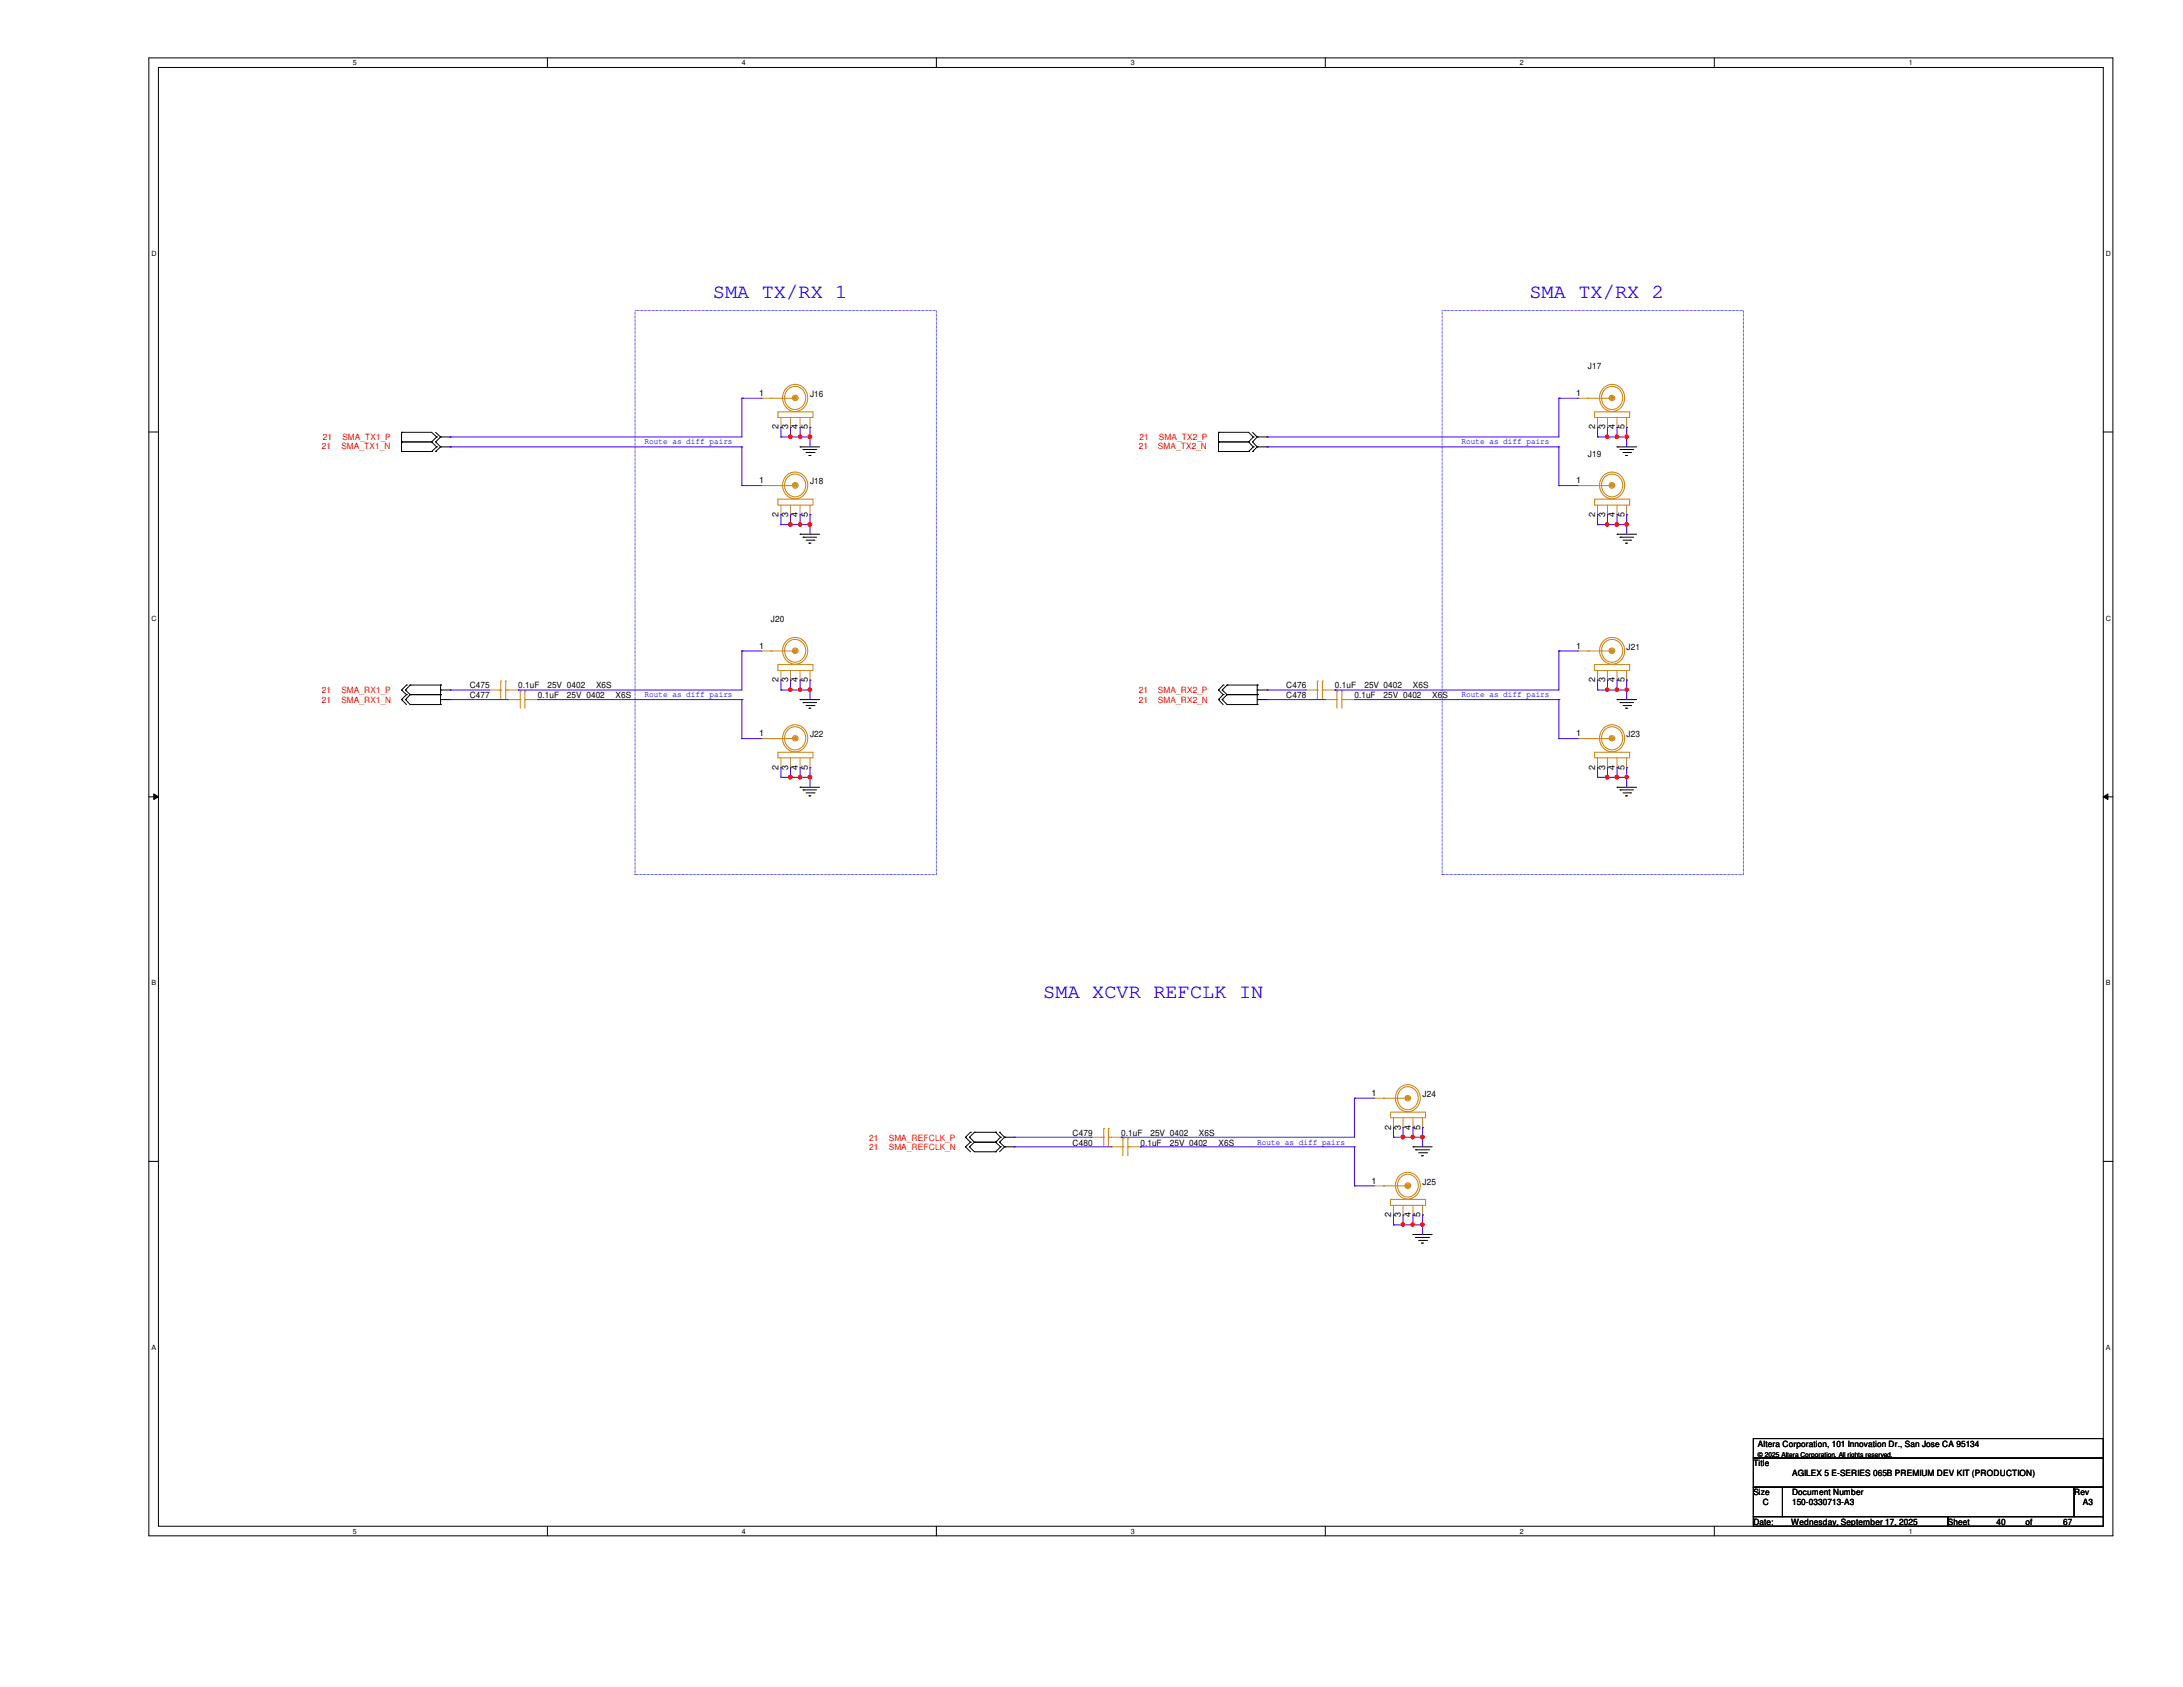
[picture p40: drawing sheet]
<svg xmlns="http://www.w3.org/2000/svg" width="279mm" height="216mm" viewBox="0 0 279 216" stroke-linecap="round" stroke-linejoin="round" font-family="sans-serif">
<defs><g id="words">
<g font-size="2.6" fill="#00f">
<text x="91.2" y="38.1">SMA TX/RX 1</text>
<text x="195.7" y="38.1">SMA TX/RX 2</text>
<text x="133.5" y="127.7">SMA XCVR REFCLK IN</text>
</g>
<g font-size="1.1">
<text x="203.2" y="47.3">J17</text>
<text x="97.2" y="50.7">1</text>
<text x="103.7" y="50.8">J16</text>
<text x="201.7" y="50.7">1</text>
<text x="99.7" y="54.9" transform="rotate(-90 99.7 54.9)">2</text>
<text x="100.9" y="54.9" transform="rotate(-90 100.9 54.9)">3</text>
<text x="102.1" y="54.9" transform="rotate(-90 102.1 54.9)">4</text>
<text x="103.4" y="54.9" transform="rotate(-90 103.4 54.9)">5</text>
<text x="203.2" y="58.5">J19</text>
<text x="204.2" y="54.9" transform="rotate(-90 204.2 54.9)">2</text>
<text x="205.4" y="54.9" transform="rotate(-90 205.4 54.9)">3</text>
<text x="206.7" y="54.9" transform="rotate(-90 206.7 54.9)">4</text>
<text x="207.9" y="54.9" transform="rotate(-90 207.9 54.9)">5</text>
<text x="97.2" y="61.8">1</text>
<text x="103.7" y="62">J18</text>
<text x="201.7" y="61.8">1</text>
<text x="99.7" y="66.2" transform="rotate(-90 99.7 66.2)">2</text>
<text x="100.9" y="66.2" transform="rotate(-90 100.9 66.2)">3</text>
<text x="102.1" y="66.2" transform="rotate(-90 102.1 66.2)">4</text>
<text x="103.4" y="66.2" transform="rotate(-90 103.4 66.2)">5</text>
<text x="204.2" y="66.2" transform="rotate(-90 204.2 66.2)">2</text>
<text x="205.4" y="66.2" transform="rotate(-90 205.4 66.2)">3</text>
<text x="206.7" y="66.2" transform="rotate(-90 206.7 66.2)">4</text>
<text x="207.9" y="66.2" transform="rotate(-90 207.9 66.2)">5</text>
<text x="97.2" y="83">1</text>
<text x="98.7" y="79.6">J20</text>
<text x="201.7" y="83">1</text>
<text x="208.2" y="83.1">J21</text>
<text x="60.1" y="88.1">C475</text>
<text x="60.1" y="89.4">C477</text>
<text x="66.3" y="88.1">0.1uF</text>
<text x="68.8" y="89.4">0.1uF</text>
<text x="70.1" y="88.1">25V 0402</text>
<text x="72.6" y="89.4">25V 0402</text>
<text x="76.3" y="88.1">X6S</text>
<text x="78.8" y="89.4">X6S</text>
<text x="99.7" y="87.3" transform="rotate(-90 99.7 87.3)">2</text>
<text x="100.9" y="87.3" transform="rotate(-90 100.9 87.3)">3</text>
<text x="102.1" y="87.3" transform="rotate(-90 102.1 87.3)">4</text>
<text x="103.4" y="87.3" transform="rotate(-90 103.4 87.3)">5</text>
<text x="164.6" y="88.1">C476</text>
<text x="164.6" y="89.4">C478</text>
<text x="170.9" y="88.1">0.1uF</text>
<text x="173.4" y="89.4">0.1uF</text>
<text x="174.6" y="88.1">25V 0402</text>
<text x="177.1" y="89.4">25V 0402</text>
<text x="180.8" y="88.1">X6S</text>
<text x="183.3" y="89.4">X6S</text>
<text x="204.2" y="87.3" transform="rotate(-90 204.2 87.3)">2</text>
<text x="205.4" y="87.3" transform="rotate(-90 205.4 87.3)">3</text>
<text x="206.7" y="87.3" transform="rotate(-90 206.7 87.3)">4</text>
<text x="207.9" y="87.3" transform="rotate(-90 207.9 87.3)">5</text>
<text x="97.2" y="94.2">1</text>
<text x="103.7" y="94.3">J22</text>
<text x="201.7" y="94.2">1</text>
<text x="208.2" y="94.3">J23</text>
<text x="99.7" y="98.5" transform="rotate(-90 99.7 98.5)">2</text>
<text x="100.9" y="98.5" transform="rotate(-90 100.9 98.5)">3</text>
<text x="102.1" y="98.5" transform="rotate(-90 102.1 98.5)">4</text>
<text x="103.4" y="98.5" transform="rotate(-90 103.4 98.5)">5</text>
<text x="204.2" y="98.5" transform="rotate(-90 204.2 98.5)">2</text>
<text x="205.4" y="98.5" transform="rotate(-90 205.4 98.5)">3</text>
<text x="206.7" y="98.5" transform="rotate(-90 206.7 98.5)">4</text>
<text x="207.9" y="98.5" transform="rotate(-90 207.9 98.5)">5</text>
<text x="175.6" y="140.2">1</text>
<text x="182.1" y="140.4">J24</text>
<text x="137.3" y="145.4">C479</text>
<text x="137.3" y="146.6">C480</text>
<text x="143.5" y="145.4">0.1uF</text>
<text x="146" y="146.6">0.1uF</text>
<text x="147.2" y="145.4">25V 0402</text>
<text x="149.7" y="146.6">25V 0402</text>
<text x="153.5" y="145.4">X6S</text>
<text x="156" y="146.6">X6S</text>
<text x="178.1" y="144.6" transform="rotate(-90 178.1 144.6)">2</text>
<text x="179.3" y="144.6" transform="rotate(-90 179.3 144.6)">3</text>
<text x="180.6" y="144.6" transform="rotate(-90 180.6 144.6)">4</text>
<text x="181.8" y="144.6" transform="rotate(-90 181.8 144.6)">5</text>
<text x="175.6" y="151.5">1</text>
<text x="178.1" y="155.8" transform="rotate(-90 178.1 155.8)">2</text>
<text x="179.3" y="155.8" transform="rotate(-90 179.3 155.8)">3</text>
<text x="180.6" y="155.8" transform="rotate(-90 180.6 155.8)">4</text>
<text x="181.8" y="155.8" transform="rotate(-90 181.8 155.8)">5</text>
<text x="182.1" y="151.6">J25</text>
<text x="225" y="185.2">Altera Corporation, 101 Innovation Dr., San Jose CA 95134</text>
<text x="224.4" y="187.7">Title</text>
<text x="224.4" y="191.4">Size</text>
<text x="229.4" y="188.9">AGILEX 5 E-SERIES 065B PREMIUM DEV KIT (PRODUCTION)</text>
<text x="229.4" y="191.4">Document Number</text>
<text x="265.5" y="191.4">Rev</text>
<text x="224.4" y="195.2">Date:</text>
<text x="225.6" y="192.7">C</text>
<text x="229.2" y="195.2">Wednesday, September 17, 2025</text>
<text x="229.4" y="192.7">150-0330713-A3</text>
<text x="249.3" y="195.2">Sheet</text>
<text x="255.5" y="195.2">40</text>
<text x="259.2" y="195.2">of</text>
<text x="264.1" y="195.2">67</text>
<text x="266.6" y="192.7">A3</text>
</g>
<g font-size="1.1" fill="#f00">
<text x="41.2" y="57.5">21</text>
<text x="41.3" y="56.3">21</text>
<text x="43.7" y="57.5">SMA_TX1_N</text>
<text x="43.8" y="56.3">SMA_TX1_P</text>
<text x="145.8" y="57.5">21</text>
<text x="145.8" y="56.3">21</text>
<text x="148.2" y="57.5">SMA_TX2_N</text>
<text x="148.3" y="56.3">SMA_TX2_P</text>
<text x="41.2" y="88.7">21</text>
<text x="41.2" y="90">21</text>
<text x="43.7" y="88.7">SMA_RX1_P</text>
<text x="43.7" y="90">SMA_RX1_N</text>
<text x="145.8" y="88.7">21</text>
<text x="145.8" y="90">21</text>
<text x="148.2" y="88.7">SMA_RX2_P</text>
<text x="148.2" y="90">SMA_RX2_N</text>
<text x="111.3" y="146">21</text>
<text x="111.3" y="147.2">21</text>
<text x="113.7" y="146">SMA_REFCLK_P</text>
<text x="113.7" y="147.2">SMA_REFCLK_N</text>
</g>
<g font-size="1.1" fill="#00f">
<text x="82.5" y="56.9">Route as diff pairs</text>
<text x="187.1" y="56.9">Route as diff pairs</text>
<text x="82.5" y="89.2">Route as diff pairs</text>
<text x="187.1" y="89.2">Route as diff pairs</text>
<text x="160.9" y="146.5">Route as diff pairs</text>
</g>
<g font-size=".9">
<text x="45.2" y="8.3">5</text>
<text x="95" y="8.3">4</text>
<text x="144.7" y="8.3">3</text>
<text x="194.5" y="8.3">2</text>
<text x="244.3" y="8.3">1</text>
<text x="19.4" y="32.8">D</text>
<text x="269.5" y="32.8">D</text>
<text x="19.4" y="79.4">C</text>
<text x="269.5" y="79.4">C</text>
<text x="19.4" y="126.1">B</text>
<text x="269.5" y="126.1">B</text>
<text x="19.4" y="172.8">A</text>
<text x="269.5" y="172.8">A</text>
<text x="45.2" y="196.3">5</text>
<text x="95" y="196.3">4</text>
<text x="144.7" y="196.3">3</text>
<text x="194.5" y="196.3">2</text>
<text x="244.3" y="196.3">1</text>
</g>
<text font-size=".8" x="225" y="186.4">© 2025 Altera Corporation. All rights reserved.</text>
</g></defs>
<path d="M19.1 7.4h251.3v189.2h-251.3zM20.3 8.6h248.9v186.7h-248.9z" fill="none" stroke="#000" stroke-width=".13"/>
<g fill="#fff">
<path d="M45.2 7.5h.5v1.1h-.5z"/>
<path d="M45.2 195.5h.5v1h-.5z"/>
</g>
<path d="M70.1 7.4v1.2M70.1 195.3v1.3" fill="none" stroke="#000" stroke-width=".13"/>
<g fill="#fff">
<path d="M95 7.5h.5v1.1h-.5z"/>
<path d="M95 195.5h.5v1h-.5z"/>
</g>
<path d="M119.8 7.4v1.2M119.8 195.3v1.3" fill="none" stroke="#000" stroke-width=".13"/>
<g fill="#fff">
<path d="M144.7 7.5h.5v1.1h-.5z"/>
<path d="M144.7 195.5h.5v1h-.5z"/>
</g>
<path d="M169.6 7.4v1.2M169.6 195.3v1.3" fill="none" stroke="#000" stroke-width=".13"/>
<g fill="#fff">
<path d="M194.5 7.5h.5v1.1h-.5z"/>
<path d="M194.5 195.5h.5v1h-.5z"/>
</g>
<path d="M219.4 7.4v1.2M219.4 195.3v1.3" fill="none" stroke="#000" stroke-width=".13"/>
<g fill="#fff">
<path d="M244.3 7.5h.5v1.1h-.5z"/>
<path d="M244.3 195.5h.5v1h-.5z"/>
<path d="M19.4 32h.6v1h-.6z"/>
<path d="M269.5 32h.7v1h-.7z"/>
<path d="M19.4 78.6h.6v1h-.6z"/>
<path d="M269.5 78.6h.7v1h-.7z"/>
</g>
<path d="M19.1 55.3h1.2M269.2 55.3h1.2" fill="none" stroke="#000" stroke-width=".13"/>
<g fill="#fff">
<path d="M19.4 125.3h.6v1h-.6z"/>
<path d="M269.5 125.3h.6v1h-.6z"/>
</g>
<path d="M19.1 102h1.2M19.7 101.6l.6 .4-.6 .3zM269.2 102l.6-.4v.7zM269.2 102h1.2" fill="none" stroke="#000" stroke-width=".13"/>
<path d="M19.7 101.6l.6 .4-.6 .3zM269.2 102l.6-.4v.7z" fill="#000"/>
<g fill="#fff">
<path d="M19.4 172h.5v1h-.5z"/>
<path d="M269.5 172h.6v1h-.6z"/>
</g>
<g fill="none" stroke="#000" stroke-width=".13">
<path d="M51.4 56.6h.1M51.4 55.3h.1M51.4 57.8h.1M51.4 56.6h3.8M51.4 55.3h3.8l.7 .6M51.4 55.3v2.5M51.4 57.8h3.8M55.2 56.6h.1M55.2 57.8h.1M55.2 56.6l.7 .6M55.8 56.6h.1M55.8 57.8h.1"/>
<path d="M55.8 55.3l.6 .6M55.8 56.6l.6 .6M55.9 55.9h.1M55.9 57.2h.1M55.9 55.9l-.7 .7M55.9 57.2l-.7 .6M56.4 55.9h.1M56.4 57.2h.1M56.4 57.2h1.2M56.4 55.9l-.6 .7M56.4 55.9h1.2M56.4 57.2l-.6 .6"/>
<path d="M57.6 55.9h.1M57.6 57.2h.1M102.4 57.2h.1M102.4 57.2h2.5M102.8 57.5h.1M102.8 57.5h1.7M103.2 57.9h1M103.5 58.3h.1M103.5 58.3h.3M104.2 57.9h.1M156 56.6h.1M156 55.3h.1"/>
<path d="M156 57.8h.1M156 56.6h3.8M156 55.3h3.8l.6 .6M156 57.8h3.8M156 55.3v2.5M159.8 56.6h.1M159.8 57.8h.1M159.8 56.6l.6 .6M160.3 56.6h.1M160.3 57.8h.1M160.3 55.3l.6 .6M160.3 56.6l.6 .6"/>
<path d="M160.4 55.9h.1M160.4 57.2h.1M160.4 55.9l-.6 .7M160.4 57.2l-.6 .6M160.9 55.9h.1M160.9 57.2h.1M160.9 57.2h1.3M160.9 55.9h1.3M160.9 55.9l-.6 .7M160.9 57.2l-.6 .6M162.2 55.9h.1M162.2 57.2h.1"/>
<path d="M207 57.2h.1M207 57.2h2.5M207.3 57.5h.1M207.3 57.5h1.8M207.7 57.9h1M208.1 58.3h.1M208.1 58.3h.2M208.7 57.9h.1M102.4 68.4h.1M102.4 68.4h2.5M102.8 68.7h.1M102.8 68.7h1.7"/>
<path d="M103.2 69.1h1M103.5 69.5h.1M103.5 69.5h.3M104.2 69.1h.1M207 68.4h.1M207 68.4h2.5M207.3 68.7h.1M207.3 68.7h1.8M207.7 69.1h1M208.1 69.5h.1M208.1 69.5h.2M208.7 69.1h.1"/>
<path d="M51.4 88.3h.1M51.4 89.5h.1M51.4 88.3l.6 .6M51.4 89.5l.6 .7M51.9 88.3h.1M51.9 89.5h.1M51.9 88.3l.6 .6M51.9 89.5l.6 .7h3.9M52 87.7h.1M52 88.9h.1M52 87.7l-.6 .6M52 88.9l-.6 .6"/>
<path d="M52.5 87.7h.1M52.5 88.9h.1M52.5 87.7h3.9M52.5 88.9h3.9M52.5 87.7l-.6 .6M52.5 88.9l-.6 .6M56.4 87.7h.1M56.4 88.9h.1M56.4 88.3h.1M56.4 90.2h.1M56.4 89.5h.1M56.4 89.5h1.2"/>
<path d="M56.4 87.7v2.5M56.4 88.3h1.2M102.4 89.5h.1M102.4 89.5h2.5M102.8 89.9h.1M102.8 89.9h1.7M103.2 90.3h1M103.5 90.6h.1M103.5 90.6h.3M104.2 90.3h.1M156 88.3h.1M156 89.5h.1"/>
<path d="M156 88.3l.5 .6M156 89.5l.5 .7M156.4 88.3h.1M156.4 89.5h.1M156.4 89.5l.7 .7h3.8M156.4 88.3l.7 .6M156.5 87.7h.1M156.5 88.9h.1M156.5 87.7l-.5 .6M156.5 88.9l-.5 .6M157.1 87.7h.1M157.1 88.9h.1"/>
<path d="M157.1 87.7h3.8M157.1 88.9h3.8M157.1 87.7l-.7 .6M157.1 88.9l-.7 .6M160.9 87.7h.1M160.9 88.9h.1M160.9 88.3h.1M160.9 90.2h.1M160.9 89.5h.1M160.9 89.5h1.3M160.9 88.3h1.3M160.9 87.7v2.5"/>
<path d="M207 89.5h.1M207 89.5h2.5M207.3 89.9h.1M207.3 89.9h1.8M207.7 90.3h1M208.1 90.6h.1M208.1 90.6h.2M208.7 90.3h.1M102.4 100.8h.1M102.4 100.8h2.5M102.8 101.1h.1M102.8 101.1h1.7"/>
<path d="M103.2 101.5h1M103.5 101.9h.1M103.5 101.9h.3M104.2 101.5h.1M207 100.8h.1M207 100.8h2.5M207.3 101.1h.1M207.3 101.1h1.8M207.7 101.5h1M208.1 101.9h.1M208.1 101.9h.2M208.7 101.5h.1"/>
<path d="M19.1 148.6h1.2M123.6 145.5h.1M123.6 146.8h.1M123.6 145.5l.6 .7M123.6 146.8l.6 .6M124.1 145.5h.1M124.1 146.8h.1M124.1 145.5l.6 .7M124.1 146.8l.6 .6h2.7M124.2 144.9h.1M124.2 146.2h.1M124.2 144.9l-.6 .6"/>
<path d="M124.2 146.2l-.6 .6M124.7 144.9h.1M124.7 146.2h.1M124.7 144.9h2.7M124.7 146.2h2.7M124.7 144.9l-.6 .6M124.7 146.2l-.6 .6M127.4 144.9h.1M127.4 146.2h.1M127.4 147.4h.1M127.4 144.9l.7 .6M127.4 146.2l.7 .6"/>
<path d="M127.9 144.9h.1M127.9 146.2h.1M127.9 144.9l.7 .6M127.9 146.2l.7 .6M128.1 145.5h.1M128.1 146.8h.1M128.1 145.5l-.7 .7M128.1 146.8l-.7 .6M128.6 145.5h.1M128.6 146.8h.1M128.6 146.8h1.2M128.6 145.5l-.7 .7"/>
<path d="M128.6 145.5h1.2M128.6 146.8l-.7 .6M180.8 146.8h.1M180.8 158h.1M180.8 146.8h2.5M180.8 158h2.5M181.2 147.2h.1M181.2 158.4h.1M181.2 147.2h1.8M181.2 158.4h1.8M181.6 147.5h1M181.6 158.7h1"/>
<path d="M181.9 147.9h.1M181.9 159.1h.1M181.9 147.9h.3M181.9 159.1h.3M182.6 147.5h.1M182.6 158.7h.1M269.2 148.6h1.2M224.4 184.1h44.8v2.5h-44.8zM224.4 186.6h44.8v3.7h-44.8zM224.4 190.3h3.7v3.8h-3.7zM224.4 194.1h24.9v1.2h-24.9zM228.1 190.3h37.4v3.8h-37.4z"/>
<path d="M249.3 194.1h19.9v1.2h-19.9zM265.5 190.3h3.7v3.8h-3.7z"/>
</g>
<path d="M81.3 39.8h38.5v72.1h-38.5zM184.6 39.8h38.5v72.1h-38.5z" fill="none" stroke="#00f" stroke-width=".13"/>
<g fill="none" stroke="#cc7f05" stroke-width=".13">
<path d="M98.7 51h.1M98.7 51h3.1M99.6 52.7h4.5v.7h-4.5zM100.6 49.7a1.67 1.67 0 0 1 2.4 .1 1.67 1.67 0 0 1-.1 2.3 1.63 1.63 0 0 1-2 .3 1.63 1.63 0 0 1-.7-1.9zM101 49.7a1.45 1.45 0 0 1 2 .6 1.45 1.45 0 0 1-.8 2 1.47 1.47 0 0 1-1.7-.8 1.47 1.47 0 0 1 .5-1.8zM101.6 50.8h.3l.1 .1-.1 .2h-.1h-.2zM101.7 50.9h.1v.1h-.1zM101.8 51h.1M203.2 51h.1M203.2 51h3.1M204.1 52.7h4.5v.7h-4.5zM205.2 49.7a1.67 1.67 0 0 1 2.4 .1 1.67 1.67 0 0 1-.1 2.3 1.63 1.63 0 0 1-2 .3 1.63 1.63 0 0 1-.7-1.9z"/>
<path d="M205.5 49.7a1.45 1.45 0 0 1 2.1 .6 1.45 1.45 0 0 1-.9 2 1.47 1.47 0 0 1-1.6-.8 1.47 1.47 0 0 1 .4-1.8zM206.1 50.8h.4v.1v.2h-.2h-.2zM206.2 50.9h.2v.1h-.2zM206.3 51h.1M98.7 62.1h.1M98.7 62.1h3.1M99.6 63.9h4.5v.7h-4.5zM100.6 60.9a1.66 1.66 0 0 1 2.4 .1 1.66 1.66 0 0 1-.1 2.3 1.64 1.64 0 0 1-2.2 .1 1.64 1.64 0 0 1-.3-2.2zM101 60.9a1.43 1.43 0 0 1 2 .6 1.43 1.43 0 0 1-.8 2 1.45 1.45 0 0 1-1.7-.8 1.45 1.45 0 0 1 .5-1.8zM101.6 61.9h.3l.1 .2-.1 .2-.1 .1-.2-.1zM101.7 62h.1v.2h-.1zM101.8 62.1h.1"/>
<path d="M203.2 62.1h.1M203.2 62.1h3.1M204.1 63.9h4.5v.7h-4.5zM205.2 60.9a1.66 1.66 0 0 1 2.3 .1 1.66 1.66 0 0 1 0 2.3 1.64 1.64 0 0 1-2.2 .1 1.64 1.64 0 0 1-.4-2.2zM205.5 60.9a1.43 1.43 0 0 1 2.1 .6 1.43 1.43 0 0 1-.9 2 1.45 1.45 0 0 1-1.6-.8 1.45 1.45 0 0 1 .4-1.8zM206.1 61.9h.4v.2v.2l-.2 .1-.2-.1zM206.2 62h.2v.2h-.2zM206.3 62.1h.1M63.8 88.3h.3M64.1 88.3h.1M64.1 87.2h.1M64.1 87.2v2.2"/>
<path d="M64.7 87.2h.1M64.7 88.3h.1M64.7 88.3h.4M64.7 87.2v2.2M66.3 89.5h.3M66.6 89.5h.1M66.6 88.4h.1M66.6 88.4v2.2M67.2 88.4h.1M67.2 89.5h.1M67.2 89.5h.4M67.2 88.4v2.2"/>
<path d="M98.7 94.5h.1M98.7 83.3h.1M98.7 83.3h3.1M98.7 94.5h3.1M99.6 96.3h4.5v.7h-4.5zM99.6 85h4.5v.8h-4.5zM100.6 93.3a1.67 1.67 0 0 1 2.4 0 1.67 1.67 0 0 1-.1 2.4 1.63 1.63 0 0 1-2 .2 1.63 1.63 0 0 1-.7-1.9zM100.6 82.1a1.66 1.66 0 0 1 2.4 0 1.66 1.66 0 0 1-.1 2.4 1.64 1.64 0 0 1-2.2 .1 1.64 1.64 0 0 1-.3-2.2zM101 93.3a1.45 1.45 0 0 1 2 .6 1.45 1.45 0 0 1-.8 2 1.47 1.47 0 0 1-1.7-.8 1.47 1.47 0 0 1 .5-1.8zM101 82.1a1.43 1.43 0 0 1 2 .6 1.43 1.43 0 0 1-.8 2 1.45 1.45 0 0 1-1.7-.8 1.45 1.45 0 0 1 .5-1.8zM101.6 94.3h.3l.1 .2-.1 .1-.1 .1-.2-.1zM101.6 83.1h.3l.1 .2-.1 .1-.1 .1-.2-.1z"/>
<path d="M101.7 94.4h.1v.2h-.1zM101.7 83.2h.1v.1h-.1zM101.8 94.5h.1M101.8 83.3h.1M168.4 88.3h.2M168.6 88.3h.1M168.6 87.2h.1M168.6 87.2v2.2M169.2 87.2h.1M169.2 88.3h.1M169.2 88.3h.4M169.2 87.2v2.2"/>
<path d="M170.9 89.5h.2M171.1 89.5h.1M171.1 88.4h.1M171.1 88.4v2.2M171.7 88.4h.1M171.7 89.5h.1M171.7 89.5h.4M171.7 88.4v2.2M203.2 83.3h.1M203.2 94.5h.1M203.2 83.3h3.1M203.2 94.5h3.1"/>
<path d="M204.1 85h4.5v.8h-4.5zM204.1 96.3h4.5v.7h-4.5zM205.2 82.1a1.66 1.66 0 0 1 2.3 0 1.66 1.66 0 0 1 0 2.4 1.64 1.64 0 0 1-2.2 .1 1.64 1.64 0 0 1-.4-2.2zM205.2 93.3a1.67 1.67 0 0 1 2.4 0 1.67 1.67 0 0 1-.1 2.4 1.63 1.63 0 0 1-2 .2 1.63 1.63 0 0 1-.7-1.9zM205.5 82.1a1.43 1.43 0 0 1 2.1 .6 1.43 1.43 0 0 1-.9 2 1.45 1.45 0 0 1-1.6-.8 1.45 1.45 0 0 1 .4-1.8zM205.5 93.3a1.45 1.45 0 0 1 2.1 .6 1.45 1.45 0 0 1-.9 2 1.47 1.47 0 0 1-1.6-.8 1.47 1.47 0 0 1 .4-1.8zM206.1 83.1h.4v.2v.1l-.2 .1-.2-.1zM206.1 94.3h.4v.2v.1l-.2 .1-.2-.1zM206.2 83.2h.2v.1h-.2zM206.2 94.4h.2v.2h-.2zM206.3 83.3h.1M206.3 94.5h.1"/>
<path d="M179.1 139.3a1.62 1.62 0 0 1 2-.2 1.62 1.62 0 0 1 .6 1.9 1.58 1.58 0 0 1-1.8 1.3 1.58 1.58 0 0 1-1.3-1.8l.1-.4zM179.4 139.3a1.41 1.41 0 0 1 1.8 .3 1.41 1.41 0 0 1 .1 1.8 1.31 1.31 0 0 1-1.6 .5 1.31 1.31 0 0 1-.8-1.4v-.4l.2-.4zM141 145.5h.3M141.3 145.5h.1M141.3 144.4h.1M141.3 144.4v2.2M141.9 144.4h.1M141.9 145.5h.1M141.9 145.5h.3M141.9 144.4v2.2M143.5 146.8h.2M143.7 146.8h.1"/>
<path d="M143.7 145.7h.1M143.7 145.7v2.2M144.4 145.7h.1M144.4 146.8h.1M144.4 146.8h.3M144.4 145.7v2.2M177.1 151.8h.1M177.1 140.5h.1M177.1 151.8h3.1M177.1 140.5h3.1M178 153.5h4.5v.8h-4.5zM178 142.3h4.5v.7h-4.5z"/>
<path d="M179.1 150.5a1.65 1.65 0 0 1 2.3 .1 1.65 1.65 0 0 1-.1 2.3 1.6 1.6 0 0 1-2 .3 1.6 1.6 0 0 1-.6-1.9zM179.4 150.6a1.43 1.43 0 0 1 2 .6 1.43 1.43 0 0 1-.8 1.9 1.45 1.45 0 0 1-1.6-.8 1.45 1.45 0 0 1 .4-1.7zM180 151.6h.3l.1 .1-.1 .2-.1 .1-.2-.1zM180 140.4h.3l.1 .1-.1 .2-.1 .1-.2-.1zM180.1 151.7h.2v.1h-.2zM180.1 140.4h.2v.2h-.2zM180.2 151.8h.1M180.2 140.5h.1"/>
<circle cx="101.8" cy="50.9" r=".36"/>
<circle cx="206.3" cy="50.9" r=".36"/>
<circle cx="101.8" cy="62.1" r=".37"/>
<circle cx="206.3" cy="62.1" r=".37"/>
<circle cx="101.8" cy="83.3" r=".37"/>
<circle cx="101.8" cy="94.5" r=".36"/>
<circle cx="206.3" cy="83.3" r=".37"/>
<circle cx="206.3" cy="94.5" r=".36"/>
<circle cx="180.2" cy="151.7" r=".37"/>
<circle cx="180.2" cy="140.5" r=".36"/>
</g>
<g fill="none" stroke="#aa8843" stroke-width=".13">
<path d="M97.5 51h.1M97.5 51h1.2M99.9 54.7h.1M99.9 53.4v1.3M101.2 54.7h.1M101.2 53.4v1.3M102.4 54.7h.1M102.4 53.4v1.3M103.7 54.7h.1M103.7 53.4v1.3M202 51h.1M202 51h1.2"/>
<path d="M204.5 54.7h.1M204.5 53.4v1.3M205.7 54.7h.1M205.7 53.4v1.3M207 54.7h.1M207 53.4v1.3M208.2 54.7h.1M208.2 53.4v1.3M97.5 62.1h.1M97.5 62.1h1.2M99.9 65.9h.1M99.9 64.6v1.3"/>
<path d="M101.2 65.9h.1M101.2 64.6v1.3M102.4 65.9h.1M102.4 64.6v1.3M103.7 65.9h.1M103.7 64.6v1.3M202 62.1h.1M202 62.1h1.2M204.5 65.9h.1M204.5 64.6v1.3M205.7 65.9h.1M205.7 64.6v1.3"/>
<path d="M207 65.9h.1M207 64.6v1.3M208.2 65.9h.1M208.2 64.6v1.3M62.6 88.3h.1M62.6 88.3h1.2M65.1 89.5h.1M65.1 88.3h1.2M65.1 89.5h1.2M66.3 88.3h.1M67.6 89.5h1.2M68.8 89.5h.1"/>
<path d="M97.5 94.5h.1M97.5 83.3h.1M97.5 83.3h1.2M97.5 94.5h1.2M99.9 98.3h.1M99.9 87h.1M99.9 85.8v1.2M99.9 97v1.3M101.2 98.3h.1M101.2 87h.1M101.2 85.8v1.2M101.2 97v1.3"/>
<path d="M102.4 98.3h.1M102.4 87h.1M102.4 85.8v1.2M102.4 97v1.3M103.7 98.3h.1M103.7 87h.1M103.7 85.8v1.2M103.7 97v1.3M167.1 88.3h.1M167.1 88.3h1.3M169.6 89.5h.1M169.6 88.3h1.3"/>
<path d="M169.6 89.5h1.3M170.9 88.3h.1M172.1 89.5h1.3M173.4 89.5h.1M202 83.3h.1M202 94.5h.1M202 83.3h1.2M202 94.5h1.2M204.5 87h.1M204.5 98.3h.1M204.5 85.8v1.2M204.5 97v1.3"/>
<path d="M205.7 87h.1M205.7 98.3h.1M205.7 85.8v1.2M205.7 97v1.3M207 87h.1M207 98.3h.1M207 85.8v1.2M207 97v1.3M208.2 87h.1M208.2 98.3h.1M208.2 85.8v1.2M208.2 97v1.3"/>
<path d="M139.7 145.5h.1M139.7 145.5h1.3M142.2 146.8h.1M142.2 145.5h1.3M142.2 146.8h1.3M143.5 145.5h.1M144.7 146.8h1.3M146 146.8h.1M175.9 151.8h.1M175.9 140.5h.1M175.9 151.8h1.2M175.9 140.5h1.2"/>
<path d="M178.4 155.5h.1M178.4 144.3h.1M178.4 143v1.3M178.4 154.3v1.2M179.6 155.5h.1M179.6 144.3h.1M179.6 143v1.3M179.6 154.3v1.2M180.8 155.5h.1M180.8 144.3h.1M180.8 143v1.3M180.8 154.3v1.2"/>
<path d="M182.1 155.5h.1M182.1 144.3h.1M182.1 143v1.3M182.1 154.3v1.2"/>
</g>
<path d="M99.9 54.7h.1M99.9 54.7v1.2M101.2 54.7h.1M101.2 54.7v1.2" fill="none" stroke="#4100ff" stroke-width=".13"/>
<path d="M101 55.7h.3l.1 .2-.1 .2h-.2h-.1z" fill-rule="evenodd" fill="#f00"/>
<path d="M101 55.7h.3l.1 .2-.1 .2h-.2h-.1z" fill="none" stroke="#f00" stroke-width=".13"/>
<path d="M102.4 54.7h.1M102.4 54.7v1.2" fill="none" stroke="#4100ff" stroke-width=".13"/>
<path d="M102.3 55.7h.2l.1 .2-.1 .2h-.1h-.1z" fill-rule="evenodd" fill="#f00"/>
<path d="M102.3 55.7h.2l.1 .2-.1 .2h-.1h-.1z" fill="none" stroke="#f00" stroke-width=".13"/>
<path d="M103.7 54.7h.1M103.7 54.7v1.2" fill="none" stroke="#4100ff" stroke-width=".13"/>
<path d="M103.5 55.7h.3l.1 .2-.1 .2h-.2h-.1z" fill-rule="evenodd" fill="#f00"/>
<path d="M103.5 55.7h.3l.1 .2-.1 .2h-.2h-.1z" fill="none" stroke="#f00" stroke-width=".13"/>
<path d="M99.9 55.9h.1M99.9 55.9h3.8M101.2 55.9h.1M102.4 55.9h.1M103.7 55.9h.1M103.7 55.9v1.3M99.9 65.9h.1M99.9 65.9v1.2M101.2 65.9h.1M101.2 65.9v1.2" fill="none" stroke="#4100ff" stroke-width=".13"/>
<path d="M101 66.9h.3l.1 .2-.1 .2-.2 .1-.1-.1z" fill-rule="evenodd" fill="#f00"/>
<path d="M101 66.9h.3l.1 .2-.1 .2-.2 .1-.1-.1z" fill="none" stroke="#f00" stroke-width=".13"/>
<path d="M99.9 67.1h.1M101.2 67.1h.1M102.4 65.9h.1M102.4 67.1h.1M102.4 65.9v1.2M103.7 65.9h.1M103.7 65.9v1.2h-3.8" fill="none" stroke="#4100ff" stroke-width=".13"/>
<path d="M102.3 66.9h.2l.1 .2-.1 .2-.1 .1-.1-.1z" fill-rule="evenodd" fill="#f00"/>
<path d="M102.3 66.9h.2l.1 .2-.1 .2-.1 .1-.1-.1z" fill="none" stroke="#f00" stroke-width=".13"/>
<path d="M103.7 67.1h.1M103.7 67.1v1.3" fill="none" stroke="#4100ff" stroke-width=".13"/>
<path d="M103.5 66.9h.3l.1 .2-.1 .2-.2 .1-.1-.1z" fill-rule="evenodd" fill="#f00"/>
<path d="M103.5 66.9h.3l.1 .2-.1 .2-.2 .1-.1-.1z" fill="none" stroke="#f00" stroke-width=".13"/>
<g fill="none" stroke="#4100ff" stroke-width=".13">
<path d="M57.6 55.9h.1M57.6 57.2h.1M57.6 57.2h37.4M95 51h.1M95 57.2h.1M95 51h2.5M95 51v4.9h-37.4M95 57.2v4.9M95 62.1h.1M95 62.1h2.5M95 83.3h.1M95 83.3v5"/>
<path d="M95 83.3h2.5M99.9 87h.1M99.9 87v1.3M101.2 87h.1M101.2 87v1.3M102.4 87h.1M102.4 87v1.3"/>
</g>
<path d="M102.3 88.1h.2l.1 .2-.1 .1-.1 .1-.1-.1z" fill-rule="evenodd" fill="#f00"/>
<path d="M102.3 88.1h.2l.1 .2-.1 .1-.1 .1-.1-.1z" fill="none" stroke="#f00" stroke-width=".13"/>
<path d="M99.9 88.3h.1M99.9 88.3h1.3M103.7 87h.1M103.7 87v1.3" fill="none" stroke="#4100ff" stroke-width=".13"/>
<path d="M101 88.1h.3l.1 .2-.1 .1-.2 .1-.1-.1z" fill-rule="evenodd" fill="#f00"/>
<path d="M101 88.1h.3l.1 .2-.1 .1-.2 .1-.1-.1z" fill="none" stroke="#f00" stroke-width=".13"/>
<path d="M101.2 88.3h.1M101.2 88.3h2.5M102.4 88.3h.1M103.7 88.3h.1M103.7 88.3v1.2" fill="none" stroke="#4100ff" stroke-width=".13"/>
<path d="M103.5 88.1h.3l.1 .2-.1 .1-.2 .1-.1-.1z" fill-rule="evenodd" fill="#f00"/>
<path d="M103.5 88.1h.3l.1 .2-.1 .1-.2 .1-.1-.1z" fill="none" stroke="#f00" stroke-width=".13"/>
<path d="M95 89.5h.1M95 94.5h.1M95 89.5v5M95 94.5h2.5M99.9 98.3h.1M99.9 98.3v1.2M101.2 98.3h.1M101.2 98.3v1.2M102.4 98.3h.1M102.4 98.3v1.2" fill="none" stroke="#4100ff" stroke-width=".13"/>
<path d="M102.3 99.3h.2l.1 .1-.1 .2-.1 .1-.1-.1z" fill-rule="evenodd" fill="#f00"/>
<path d="M102.3 99.3h.2l.1 .1-.1 .2-.1 .1-.1-.1z" fill="none" stroke="#f00" stroke-width=".13"/>
<path d="M99.9 99.5h.1M99.9 99.5h1.3M103.7 98.3h.1M103.7 98.3v1.2" fill="none" stroke="#4100ff" stroke-width=".13"/>
<path d="M101 99.3h.3l.1 .1-.1 .2-.2 .1-.1-.1z" fill-rule="evenodd" fill="#f00"/>
<path d="M101 99.3h.3l.1 .1-.1 .2-.2 .1-.1-.1z" fill="none" stroke="#f00" stroke-width=".13"/>
<path d="M101.2 99.5h.1M101.2 99.5h2.5M102.4 99.5h.1" fill="none" stroke="#4100ff" stroke-width=".13"/>
<path d="M103.5 99.3h.3l.1 .1-.1 .2-.2 .1-.1-.1z" fill-rule="evenodd" fill="#f00"/>
<path d="M103.5 99.3h.3l.1 .1-.1 .2-.2 .1-.1-.1z" fill="none" stroke="#f00" stroke-width=".13"/>
<path d="M199.5 51h.1M199.5 51h2.5M199.5 51v4.9M204.5 54.7h.1M204.5 54.7v1.2M205.7 54.7h.1M205.7 54.7v1.2M103.7 99.5h.1M103.7 99.5v1.3" fill="none" stroke="#4100ff" stroke-width=".13"/>
<path d="M205.5 55.7h.3l.1 .2-.1 .2h-.1h-.2z" fill-rule="evenodd" fill="#f00"/>
<path d="M205.5 55.7h.3l.1 .2-.1 .2h-.1h-.2z" fill="none" stroke="#f00" stroke-width=".13"/>
<path d="M207 54.7h.1M207 54.7v1.2" fill="none" stroke="#4100ff" stroke-width=".13"/>
<path d="M206.8 55.7h.3l.1 .2-.1 .2h-.2h-.1z" fill-rule="evenodd" fill="#f00"/>
<path d="M206.8 55.7h.3l.1 .2-.1 .2h-.2h-.1z" fill="none" stroke="#f00" stroke-width=".13"/>
<path d="M208.2 54.7h.1M208.2 54.7v1.2" fill="none" stroke="#4100ff" stroke-width=".13"/>
<path d="M208 55.7h.3l.1 .2-.1 .2h-.1h-.2z" fill-rule="evenodd" fill="#f00"/>
<path d="M208 55.7h.3l.1 .2-.1 .2h-.1h-.2z" fill="none" stroke="#f00" stroke-width=".13"/>
<g fill="none" stroke="#4100ff" stroke-width=".13">
<path d="M199.5 57.2h.1M199.5 57.2v4.9M204.5 55.9h.1M204.5 55.9h3.7M205.7 55.9h.1M207 55.9h.1M208.2 55.9h.1M208.2 55.9v1.3M199.5 62.1h.1M199.5 62.1h2.5M204.5 65.9h.1M204.5 67.1h.1"/>
<path d="M204.5 65.9v1.2M205.7 65.9h.1M205.7 65.9v1.2h-1.2M207 65.9h.1M207 65.9v1.2M208.2 65.9h.1M208.2 65.9v1.2"/>
</g>
<path d="M205.5 66.9h.3l.1 .2-.1 .2-.1 .1-.2-.1z" fill-rule="evenodd" fill="#f00"/>
<path d="M205.5 66.9h.3l.1 .2-.1 .2-.1 .1-.2-.1z" fill="none" stroke="#f00" stroke-width=".13"/>
<path d="M205.7 67.1h.1M205.7 67.1h2.5M207 67.1h.1" fill="none" stroke="#4100ff" stroke-width=".13"/>
<path d="M206.8 66.9h.3l.1 .2-.1 .2-.2 .1-.1-.1z" fill-rule="evenodd" fill="#f00"/>
<path d="M206.8 66.9h.3l.1 .2-.1 .2-.2 .1-.1-.1z" fill="none" stroke="#f00" stroke-width=".13"/>
<path d="M208.2 67.1h.1M208.2 67.1v1.3" fill="none" stroke="#4100ff" stroke-width=".13"/>
<path d="M208 66.9h.3l.1 .2-.1 .2-.1 .1-.2-.1z" fill-rule="evenodd" fill="#f00"/>
<path d="M208 66.9h.3l.1 .2-.1 .2-.1 .1-.2-.1z" fill="none" stroke="#f00" stroke-width=".13"/>
<path d="M199.5 83.3h.1M199.5 83.3h2.5M199.5 83.3v5M204.5 87h.1M204.5 87v1.3M205.7 87h.1M205.7 87v1.3M207 87h.1M207 87v1.3" fill="none" stroke="#4100ff" stroke-width=".13"/>
<path d="M206.8 88.1h.3l.1 .2-.1 .1-.2 .1-.1-.1z" fill-rule="evenodd" fill="#f00"/>
<path d="M206.8 88.1h.3l.1 .2-.1 .1-.2 .1-.1-.1z" fill="none" stroke="#f00" stroke-width=".13"/>
<path d="M208.2 87h.1M208.2 87v1.3" fill="none" stroke="#4100ff" stroke-width=".13"/>
<path d="M208 88.1h.3l.1 .2-.1 .1-.1 .1-.2-.1z" fill-rule="evenodd" fill="#f00"/>
<path d="M208 88.1h.3l.1 .2-.1 .1-.1 .1-.2-.1z" fill="none" stroke="#f00" stroke-width=".13"/>
<path d="M204.5 88.3h.1M204.5 88.3h2.5M205.7 88.3h.1" fill="none" stroke="#4100ff" stroke-width=".13"/>
<path d="M205.5 88.1h.3l.1 .2-.1 .1-.1 .1-.2-.1z" fill-rule="evenodd" fill="#f00"/>
<path d="M205.5 88.1h.3l.1 .2-.1 .1-.1 .1-.2-.1z" fill="none" stroke="#f00" stroke-width=".13"/>
<g fill="none" stroke="#4100ff" stroke-width=".13">
<path d="M199.5 89.5h.1M199.5 94.5h.1M199.5 89.5v5M199.5 94.5h2.5M204.5 98.3h.1M204.5 98.3v1.2M205.7 98.3h.1M205.7 98.3v1.2M207 88.3h.1M207 98.3h.1M207 88.3h1.2M207 98.3v1.2"/>
<path d="M208.2 88.3h.1M208.2 98.3h.1M208.2 88.3v1.2M208.2 98.3v1.2"/>
</g>
<path d="M208 99.3h.3l.1 .1-.1 .2-.1 .1-.2-.1z" fill-rule="evenodd" fill="#f00"/>
<path d="M208 99.3h.3l.1 .1-.1 .2-.1 .1-.2-.1z" fill="none" stroke="#f00" stroke-width=".13"/>
<path d="M204.5 99.5h.1M204.5 99.5h2.5M205.7 99.5h.1" fill="none" stroke="#4100ff" stroke-width=".13"/>
<path d="M206.8 99.3h.3l.1 .1-.1 .2-.2 .1-.1-.1z" fill-rule="evenodd" fill="#f00"/>
<path d="M206.8 99.3h.3l.1 .1-.1 .2-.2 .1-.1-.1z" fill="none" stroke="#f00" stroke-width=".13"/>
<path d="M205.5 99.3h.3l.1 .1-.1 .2-.1 .1-.2-.1z" fill-rule="evenodd" fill="#f00"/>
<path d="M205.5 99.3h.3l.1 .1-.1 .2-.1 .1-.2-.1z" fill="none" stroke="#f00" stroke-width=".13"/>
<g fill="none" stroke="#4100ff" stroke-width=".13">
<path d="M207 99.5h.1M207 99.5h1.2M208.2 99.5h.1M208.2 99.5v1.3M173.4 140.5h.1M173.4 140.5v5M173.4 140.5h2.5M178.4 144.3h.1M178.4 145.5h.1M178.4 144.3v1.2M179.6 144.3h.1M179.6 145.5h.1"/>
<path d="M179.6 144.3v1.2M180.8 144.3h.1M180.8 144.3v1.2h-2.4M182.1 144.3h.1M182.1 144.3v1.2"/>
</g>
<path d="M180.7 145.3h.2l.1 .2-.1 .2-.1 .1-.1-.1z" fill-rule="evenodd" fill="#f00"/>
<path d="M180.7 145.3h.2l.1 .2-.1 .2-.1 .1-.1-.1z" fill="none" stroke="#f00" stroke-width=".13"/>
<path d="M179.4 145.3h.3l.1 .2-.1 .2-.2 .1-.1-.1z" fill-rule="evenodd" fill="#f00"/>
<path d="M179.4 145.3h.3l.1 .2-.1 .2-.2 .1-.1-.1z" fill="none" stroke="#f00" stroke-width=".13"/>
<path d="M180.8 145.5h.1M180.8 145.5h1.3" fill="none" stroke="#4100ff" stroke-width=".13"/>
<path d="M181.9 145.3h.3l.1 .2-.1 .2-.2 .1-.1-.1z" fill-rule="evenodd" fill="#f00"/>
<path d="M181.9 145.3h.3l.1 .2-.1 .2-.2 .1-.1-.1z" fill="none" stroke="#f00" stroke-width=".13"/>
<g fill="none" stroke="#4100ff" stroke-width=".13">
<path d="M173.4 146.8h.1M173.4 151.8h.1M173.4 146.8v5M173.4 151.8h2.5M178.4 155.5h.1M178.4 155.5v1.3M179.6 155.5h.1M179.6 155.5v1.3M180.8 155.5h.1M180.8 155.5v1.3M182.1 145.5h.1M182.1 155.5h.1"/>
<path d="M182.1 145.5v1.3M182.1 155.5v1.3"/>
</g>
<path d="M181.9 156.6h.3l.1 .1-.1 .2h-.2h-.1z" fill-rule="evenodd" fill="#f00"/>
<path d="M181.9 156.6h.3l.1 .1-.1 .2h-.2h-.1z" fill="none" stroke="#f00" stroke-width=".13"/>
<path d="M178.4 156.8h.1M178.4 156.8h2.4M179.6 156.8h.1" fill="none" stroke="#4100ff" stroke-width=".13"/>
<path d="M180.7 156.6h.2l.1 .1-.1 .2h-.1h-.1z" fill-rule="evenodd" fill="#f00"/>
<path d="M180.7 156.6h.2l.1 .1-.1 .2h-.1h-.1z" fill="none" stroke="#f00" stroke-width=".13"/>
<path d="M179.4 156.6h.3l.1 .1-.1 .2h-.2h-.1z" fill-rule="evenodd" fill="#f00"/>
<path d="M179.4 156.6h.3l.1 .1-.1 .2h-.2h-.1z" fill="none" stroke="#f00" stroke-width=".13"/>
<g fill="none" stroke="#4100ff" stroke-width=".13">
<path d="M162.2 55.9h.1M162.2 57.2h.1M162.2 55.9h37.3M162.2 57.2h37.3M57.6 88.3h.1M57.6 89.5h.1M57.6 88.3h5M57.6 89.5h7.5M66.3 88.3h.1M66.3 88.3h28.7M68.8 89.5h26.2M95 89.5h.1"/>
<path d="M162.2 88.3h.1M162.2 89.5h.1M162.2 88.3h4.9M162.2 89.5h7.4M170.9 88.3h.1M170.9 88.3h28.6M173.4 89.5h26.1M199.5 89.5h.1M129.8 145.5h.1M129.8 146.8h.1M129.8 145.5h9.9M129.8 146.8h12.4"/>
<path d="M143.5 145.5h.1M143.5 145.5h29.9M146 146.8h.1M146 146.8h27.4M180.8 156.8h.1M180.8 156.8h1.3M182.1 156.8h.1M182.1 156.8v1.2"/>
</g>
<path d="M101 55.7h.3l.1 .2-.1 .2h-.2h-.1z" fill-rule="evenodd" fill="#f00"/>
<path d="M101 55.7h.3l.1 .2-.1 .2h-.2h-.1z" fill="none" stroke="#f00" stroke-width=".13"/>
<path d="M102.3 55.7h.2l.1 .2-.1 .2h-.1h-.1z" fill-rule="evenodd" fill="#f00"/>
<path d="M102.3 55.7h.2l.1 .2-.1 .2h-.1h-.1z" fill="none" stroke="#f00" stroke-width=".13"/>
<path d="M103.5 55.7h.3l.1 .2-.1 .2h-.2h-.1z" fill-rule="evenodd" fill="#f00"/>
<path d="M103.5 55.7h.3l.1 .2-.1 .2h-.2h-.1z" fill="none" stroke="#f00" stroke-width=".13"/>
<path d="M101 66.9h.3l.1 .2-.1 .2-.2 .1-.1-.1z" fill-rule="evenodd" fill="#f00"/>
<path d="M101 66.9h.3l.1 .2-.1 .2-.2 .1-.1-.1z" fill="none" stroke="#f00" stroke-width=".13"/>
<path d="M102.3 66.9h.2l.1 .2-.1 .2-.1 .1-.1-.1z" fill-rule="evenodd" fill="#f00"/>
<path d="M102.3 66.9h.2l.1 .2-.1 .2-.1 .1-.1-.1z" fill="none" stroke="#f00" stroke-width=".13"/>
<path d="M103.5 66.9h.3l.1 .2-.1 .2-.2 .1-.1-.1z" fill-rule="evenodd" fill="#f00"/>
<path d="M103.5 66.9h.3l.1 .2-.1 .2-.2 .1-.1-.1z" fill="none" stroke="#f00" stroke-width=".13"/>
<path d="M102.3 88.1h.2l.1 .2-.1 .1-.1 .1-.1-.1z" fill-rule="evenodd" fill="#f00"/>
<path d="M102.3 88.1h.2l.1 .2-.1 .1-.1 .1-.1-.1z" fill="none" stroke="#f00" stroke-width=".13"/>
<path d="M101 88.1h.3l.1 .2-.1 .1-.2 .1-.1-.1z" fill-rule="evenodd" fill="#f00"/>
<path d="M101 88.1h.3l.1 .2-.1 .1-.2 .1-.1-.1z" fill="none" stroke="#f00" stroke-width=".13"/>
<path d="M103.5 88.1h.3l.1 .2-.1 .1-.2 .1-.1-.1z" fill-rule="evenodd" fill="#f00"/>
<path d="M103.5 88.1h.3l.1 .2-.1 .1-.2 .1-.1-.1z" fill="none" stroke="#f00" stroke-width=".13"/>
<path d="M102.3 99.3h.2l.1 .1-.1 .2-.1 .1-.1-.1z" fill-rule="evenodd" fill="#f00"/>
<path d="M102.3 99.3h.2l.1 .1-.1 .2-.1 .1-.1-.1z" fill="none" stroke="#f00" stroke-width=".13"/>
<path d="M101 99.3h.3l.1 .1-.1 .2-.2 .1-.1-.1z" fill-rule="evenodd" fill="#f00"/>
<path d="M101 99.3h.3l.1 .1-.1 .2-.2 .1-.1-.1z" fill="none" stroke="#f00" stroke-width=".13"/>
<path d="M103.5 99.3h.3l.1 .1-.1 .2-.2 .1-.1-.1z" fill-rule="evenodd" fill="#f00"/>
<path d="M103.5 99.3h.3l.1 .1-.1 .2-.2 .1-.1-.1z" fill="none" stroke="#f00" stroke-width=".13"/>
<path d="M205.5 55.7h.3l.1 .2-.1 .2h-.1h-.2z" fill-rule="evenodd" fill="#f00"/>
<path d="M205.5 55.7h.3l.1 .2-.1 .2h-.1h-.2z" fill="none" stroke="#f00" stroke-width=".13"/>
<path d="M206.8 55.7h.3l.1 .2-.1 .2h-.2h-.1z" fill-rule="evenodd" fill="#f00"/>
<path d="M206.8 55.7h.3l.1 .2-.1 .2h-.2h-.1z" fill="none" stroke="#f00" stroke-width=".13"/>
<path d="M208 55.7h.3l.1 .2-.1 .2h-.1h-.2z" fill-rule="evenodd" fill="#f00"/>
<path d="M208 55.7h.3l.1 .2-.1 .2h-.1h-.2z" fill="none" stroke="#f00" stroke-width=".13"/>
<path d="M205.5 66.9h.3l.1 .2-.1 .2-.1 .1-.2-.1z" fill-rule="evenodd" fill="#f00"/>
<path d="M205.5 66.9h.3l.1 .2-.1 .2-.1 .1-.2-.1z" fill="none" stroke="#f00" stroke-width=".13"/>
<path d="M206.8 66.9h.3l.1 .2-.1 .2-.2 .1-.1-.1z" fill-rule="evenodd" fill="#f00"/>
<path d="M206.8 66.9h.3l.1 .2-.1 .2-.2 .1-.1-.1z" fill="none" stroke="#f00" stroke-width=".13"/>
<path d="M208 66.9h.3l.1 .2-.1 .2-.1 .1-.2-.1z" fill-rule="evenodd" fill="#f00"/>
<path d="M208 66.9h.3l.1 .2-.1 .2-.1 .1-.2-.1z" fill="none" stroke="#f00" stroke-width=".13"/>
<path d="M206.8 88.1h.3l.1 .2-.1 .1-.2 .1-.1-.1z" fill-rule="evenodd" fill="#f00"/>
<path d="M206.8 88.1h.3l.1 .2-.1 .1-.2 .1-.1-.1z" fill="none" stroke="#f00" stroke-width=".13"/>
<path d="M208 88.1h.3l.1 .2-.1 .1-.1 .1-.2-.1z" fill-rule="evenodd" fill="#f00"/>
<path d="M208 88.1h.3l.1 .2-.1 .1-.1 .1-.2-.1z" fill="none" stroke="#f00" stroke-width=".13"/>
<path d="M205.5 88.1h.3l.1 .2-.1 .1-.1 .1-.2-.1z" fill-rule="evenodd" fill="#f00"/>
<path d="M205.5 88.1h.3l.1 .2-.1 .1-.1 .1-.2-.1z" fill="none" stroke="#f00" stroke-width=".13"/>
<path d="M208 99.3h.3l.1 .1-.1 .2-.1 .1-.2-.1z" fill-rule="evenodd" fill="#f00"/>
<path d="M208 99.3h.3l.1 .1-.1 .2-.1 .1-.2-.1z" fill="none" stroke="#f00" stroke-width=".13"/>
<path d="M206.8 99.3h.3l.1 .1-.1 .2-.2 .1-.1-.1z" fill-rule="evenodd" fill="#f00"/>
<path d="M206.8 99.3h.3l.1 .1-.1 .2-.2 .1-.1-.1z" fill="none" stroke="#f00" stroke-width=".13"/>
<path d="M205.5 99.3h.3l.1 .1-.1 .2-.1 .1-.2-.1z" fill-rule="evenodd" fill="#f00"/>
<path d="M205.5 99.3h.3l.1 .1-.1 .2-.1 .1-.2-.1z" fill="none" stroke="#f00" stroke-width=".13"/>
<path d="M180.7 145.3h.2l.1 .2-.1 .2-.1 .1-.1-.1z" fill-rule="evenodd" fill="#f00"/>
<path d="M180.7 145.3h.2l.1 .2-.1 .2-.1 .1-.1-.1z" fill="none" stroke="#f00" stroke-width=".13"/>
<path d="M179.4 145.3h.3l.1 .2-.1 .2-.2 .1-.1-.1z" fill-rule="evenodd" fill="#f00"/>
<path d="M179.4 145.3h.3l.1 .2-.1 .2-.2 .1-.1-.1z" fill="none" stroke="#f00" stroke-width=".13"/>
<path d="M181.9 145.3h.3l.1 .2-.1 .2-.2 .1-.1-.1z" fill-rule="evenodd" fill="#f00"/>
<path d="M181.9 145.3h.3l.1 .2-.1 .2-.2 .1-.1-.1z" fill="none" stroke="#f00" stroke-width=".13"/>
<path d="M181.9 156.6h.3l.1 .1-.1 .2h-.2h-.1z" fill-rule="evenodd" fill="#f00"/>
<path d="M181.9 156.6h.3l.1 .1-.1 .2h-.2h-.1z" fill="none" stroke="#f00" stroke-width=".13"/>
<path d="M180.7 156.6h.2l.1 .1-.1 .2h-.1h-.1z" fill-rule="evenodd" fill="#f00"/>
<path d="M180.7 156.6h.2l.1 .1-.1 .2h-.1h-.1z" fill="none" stroke="#f00" stroke-width=".13"/>
<path d="M179.4 156.6h.3l.1 .1-.1 .2h-.2h-.1z" fill-rule="evenodd" fill="#f00"/>
<path d="M179.4 156.6h.3l.1 .1-.1 .2h-.2h-.1z" fill="none" stroke="#f00" stroke-width=".13"/>
<use href="#words"/>
</svg>
